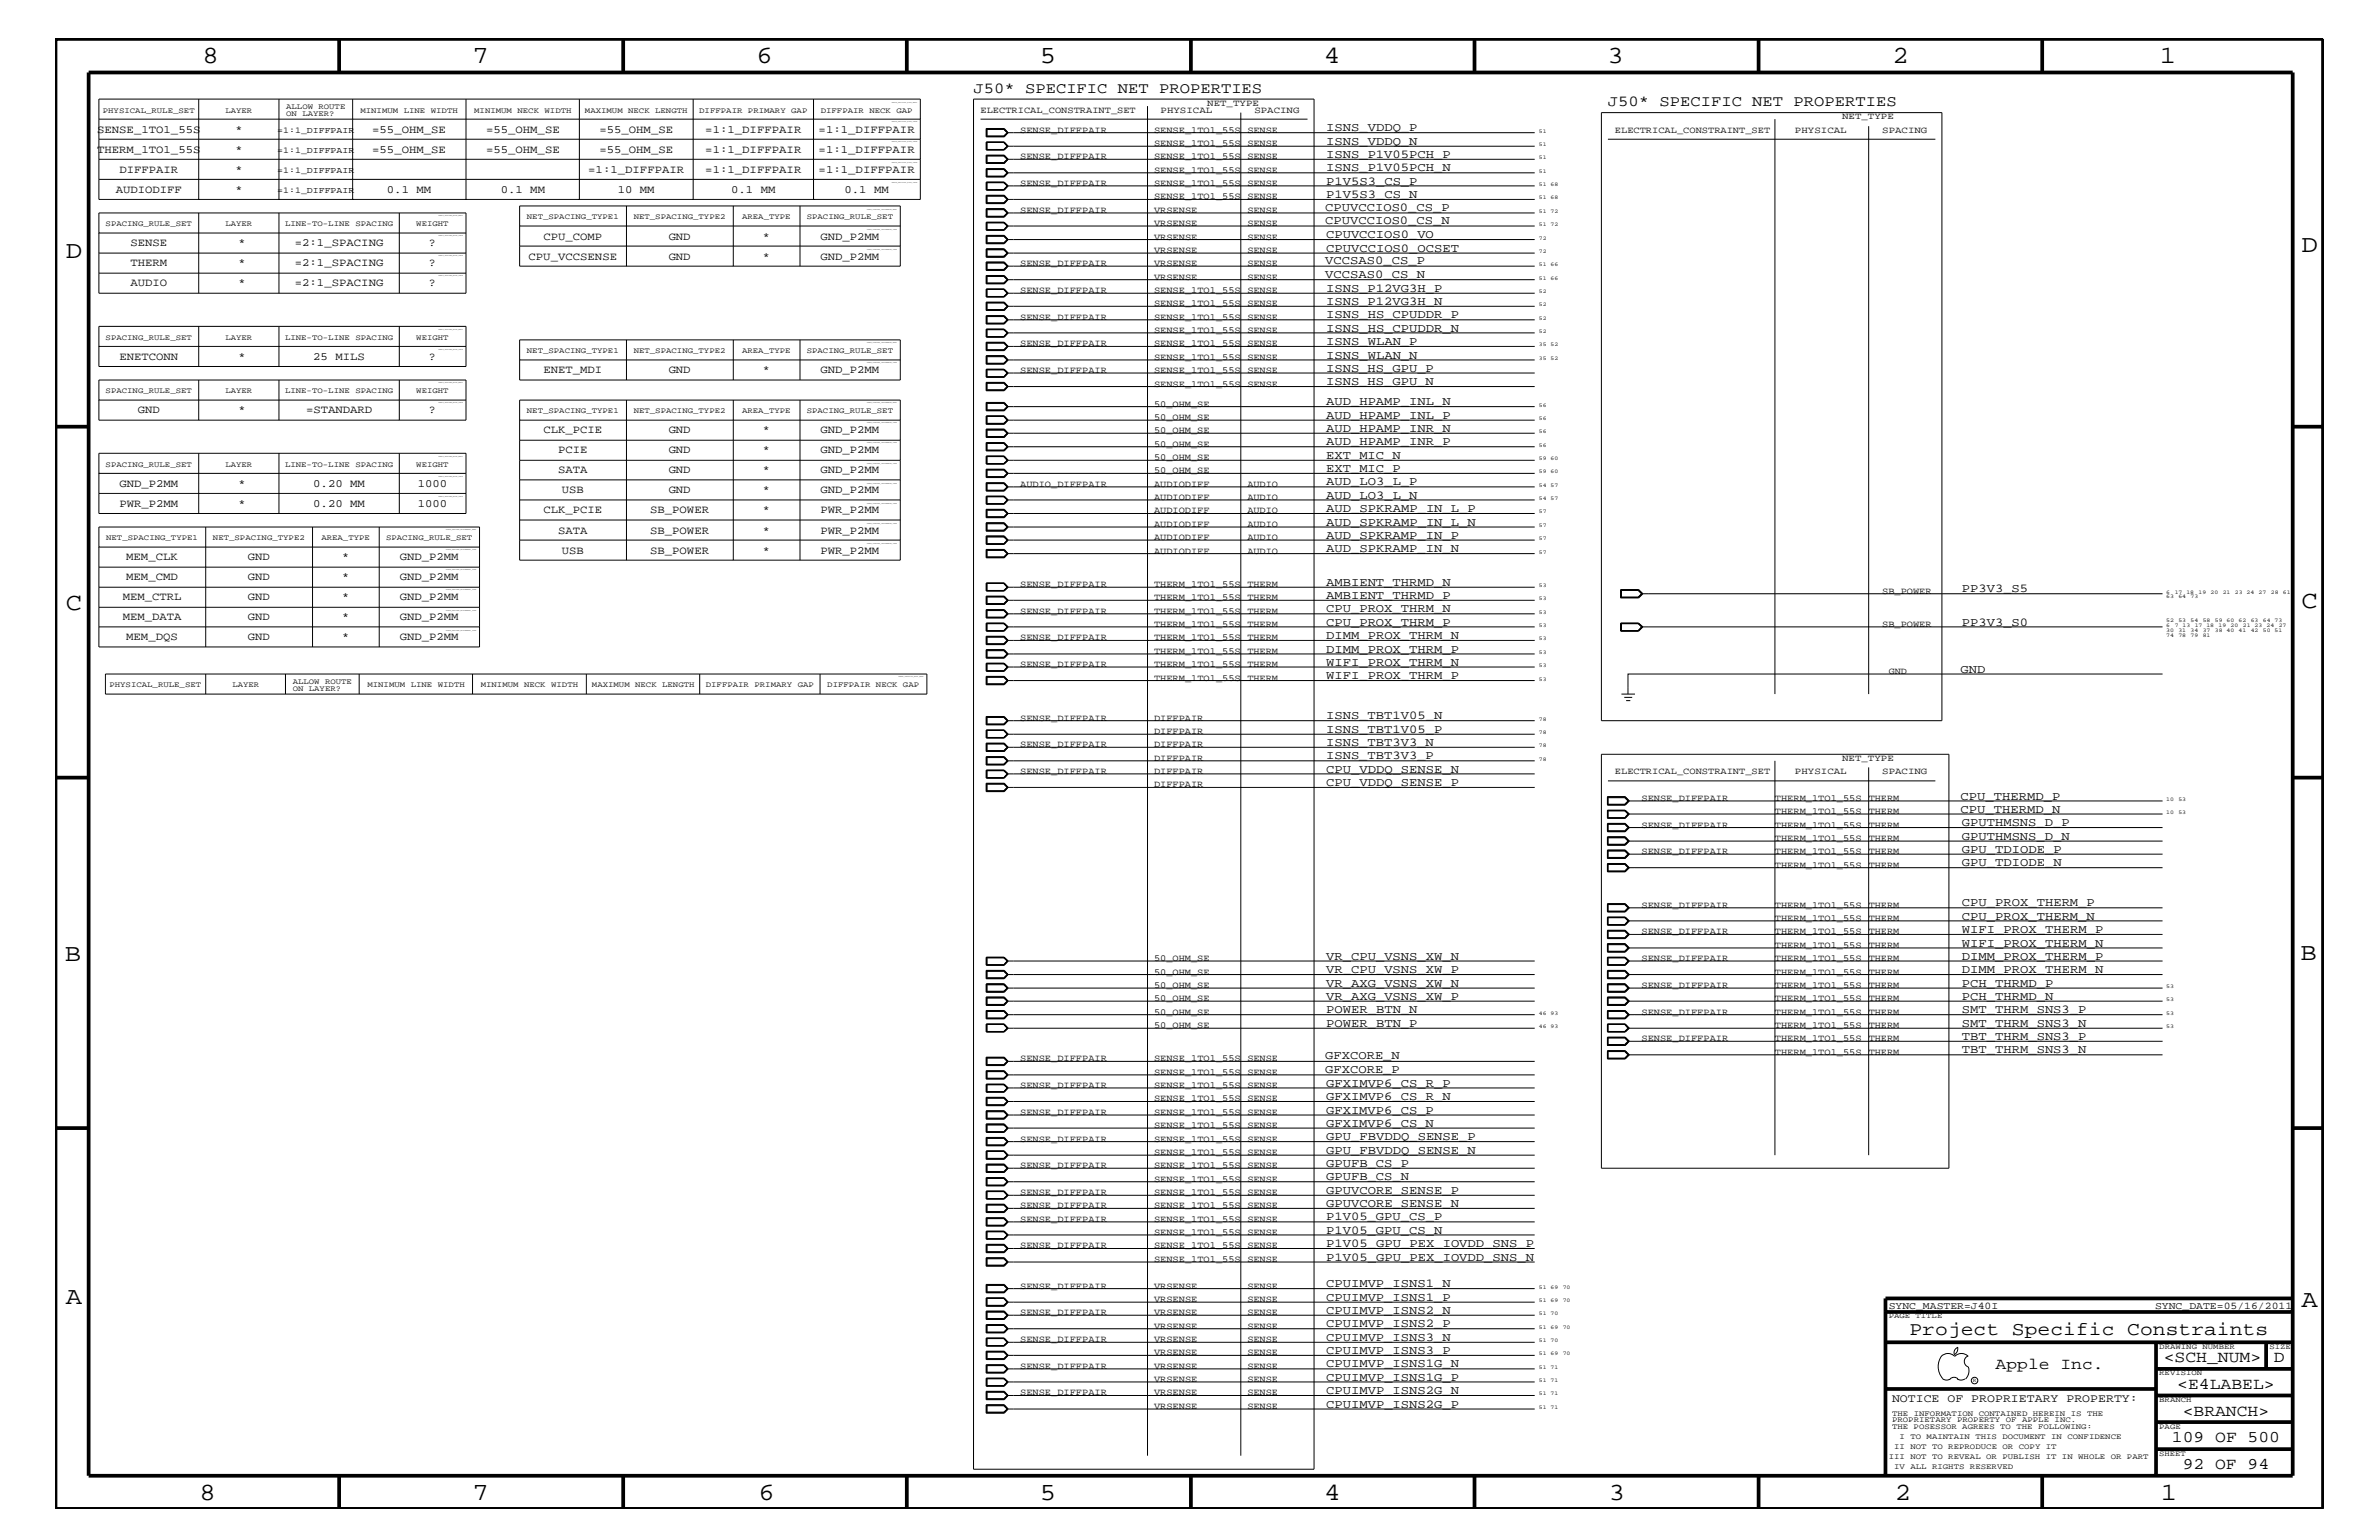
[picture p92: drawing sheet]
<svg xmlns="http://www.w3.org/2000/svg" width="432mm" height="279mm" viewBox="0 0 432 279" stroke-linecap="round" stroke-linejoin="round" font-family="sans-serif">
<defs><g id="words">
<g font-size="4.5">
<text x="36.7" y="11.5">8</text>
<text x="85.8" y="11.5">7</text>
<text x="137.3" y="11.5">6</text>
<text x="188.7" y="11.5">5</text>
<text x="240.3" y="11.5">4</text>
<text x="291.8" y="11.5">3</text>
<text x="343.5" y="11.5">2</text>
<text x="392" y="11.5">1</text>
<text x="11.9" y="46.8">D</text>
<text x="417.7" y="45.7">D</text>
<text x="11.9" y="110.6">C</text>
<text x="417.7" y="110.3">C</text>
<text x="11.8" y="174.3">B</text>
<text x="417.6" y="174.2">B</text>
<text x="11.9" y="236.7">A</text>
<text x="417.7" y="237.1">A</text>
<text x="36.2" y="272.1">8</text>
<text x="85.8" y="272.1">7</text>
<text x="137.7" y="272.1">6</text>
<text x="188.7" y="272.1">5</text>
<text x="240.4" y="272.1">4</text>
<text x="292" y="272.1">3</text>
<text x="343.9" y="272.1">2</text>
<text x="392.2" y="272.1">1</text>
</g>
<text font-size="3.5" x="346.6" y="242.3">Project Specific Constraints</text>
<g font-size="3">
<text x="362.2" y="248.4">Apple Inc.</text>
<text x="392.7" y="247.1">&lt;SCH_NUM&gt;</text>
<text x="395.2" y="252">&lt;E4LABEL&gt;</text>
<text x="412.7" y="247.1">D</text>
<text x="396.2" y="256.8">&lt;BRANCH&gt;</text>
<text x="394.2" y="261.6">109 OF 500</text>
<text x="396.2" y="266.6">92 OF 94</text>
</g>
<g font-size="2.8">
<text x="176.7" y="16.8">J50* SPECIFIC NET PROPERTIES</text>
<text x="291.8" y="19.2">J50* SPECIFIC NET PROPERTIES</text>
</g>
<g font-size="2.2">
<text x="240.7" y="23.8">ISNS_VDDQ_P</text>
<text x="240.7" y="26.3">ISNS_VDDQ_N</text>
<text x="240.7" y="28.6">ISNS_P1V05PCH_P</text>
<text x="240.7" y="35.9">P1V5S3_CS_N</text>
<text x="240.7" y="31.1">ISNS_P1V05PCH_N</text>
<text x="240.7" y="33.6">P1V5S3_CS_P</text>
<text x="240.5" y="38.3">CPUVCCIOS0_CS_P</text>
<text x="240.5" y="40.7">CPUVCCIOS0_CS_N</text>
<text x="240.5" y="47.9">VCCSAS0_CS_P</text>
<text x="240.7" y="45.7">CPUVCCIOS0_OCSET</text>
<text x="240.7" y="43.2">CPUVCCIOS0_VO</text>
<text x="240.5" y="50.4">VCCSAS0_CS_N</text>
<text x="240.7" y="52.9">ISNS_P12VG3H_P</text>
<text x="240.7" y="55.3">ISNS_P12VG3H_N</text>
<text x="240.7" y="57.8">ISNS_HS_CPUDDR_P</text>
<text x="240.7" y="65.1">ISNS_WLAN_N</text>
<text x="240.7" y="60.2">ISNS_HS_CPUDDR_N</text>
<text x="240.7" y="62.6">ISNS_WLAN_P</text>
<text x="240.7" y="69.9">ISNS_HS_GPU_N</text>
<text x="240.7" y="67.5">ISNS_HS_GPU_P</text>
<text x="240.7" y="76">AUD_HPAMP_INL_P</text>
<text x="240.7" y="73.5">AUD_HPAMP_INL_N</text>
<text x="240.7" y="83.3">EXT_MIC_N</text>
<text x="240.7" y="78.3">AUD_HPAMP_INR_N</text>
<text x="240.7" y="80.8">AUD_HPAMP_INR_P</text>
<text x="240.7" y="85.6">EXT_MIC_P</text>
<text x="240.7" y="88.1">AUD_LO3_L_P</text>
<text x="240.7" y="90.5">AUD_LO3_L_N</text>
<text x="240.7" y="95.4">AUD_SPKRAMP_IN_L_N</text>
<text x="240.7" y="92.9">AUD_SPKRAMP_IN_L_P</text>
<text x="240.7" y="97.7">AUD_SPKRAMP_IN_P</text>
<text x="240.7" y="100.2">AUD_SPKRAMP_IN_N</text>
<text x="240.7" y="106.3">AMBIENT_THRMD_N</text>
<text x="356.1" y="107.5">PP3V3_S5</text>
<text x="240.7" y="108.7">AMBIENT_THRMD_P</text>
<text x="240.7" y="111.1">CPU_PROX_THRM_N</text>
<text x="240.7" y="113.6">CPU_PROX_THRM_P</text>
<text x="356.1" y="113.6">PP3V3_S0</text>
<text x="240.7" y="115.9">DIMM_PROX_THRM_N</text>
<text x="240.7" y="118.4">DIMM_PROX_THRM_P</text>
<text x="240.7" y="123.2">WIFI_PROX_THRM_P</text>
<text x="240.7" y="120.8">WIFI_PROX_THRM_N</text>
<text x="355.9" y="122">GND</text>
<text x="240.7" y="130.5">ISNS_TBT1V05_N</text>
<text x="240.7" y="137.8">ISNS_TBT3V3_P</text>
<text x="240.7" y="135.3">ISNS_TBT3V3_N</text>
<text x="240.7" y="133">ISNS_TBT1V05_P</text>
<text x="240.7" y="140.2">CPU_VDDQ_SENSE_N</text>
<text x="240.7" y="142.6">CPU_VDDQ_SENSE_P</text>
<text x="355.9" y="145.1">CPU_THERMD_P</text>
<text x="355.9" y="147.5">CPU_THERMD_N</text>
<text x="356.1" y="149.9">GPUTHMSNS_D_P</text>
<text x="356.1" y="152.3">GPUTHMSNS_D_N</text>
<text x="356.1" y="154.7">GPU_TDIODE_P</text>
<text x="356.1" y="157.2">GPU_TDIODE_N</text>
<text x="356.1" y="166.9">CPU_PROX_THERM_N</text>
<text x="356.1" y="164.5">CPU_PROX_THERM_P</text>
<text x="356.1" y="171.7">WIFI_PROX_THERM_N</text>
<text x="356.1" y="169.3">WIFI_PROX_THERM_P</text>
<text x="240.7" y="176.6">VR_CPU_VSNS_XW_P</text>
<text x="240.7" y="174.2">VR_CPU_VSNS_XW_N</text>
<text x="240.7" y="179">VR_AXG_VSNS_XW_N</text>
<text x="356.1" y="174.2">DIMM_PROX_THERM_P</text>
<text x="356.1" y="176.6">DIMM_PROX_THERM_N</text>
<text x="356.1" y="179">PCH_THRMD_P</text>
<text x="240.7" y="181.4">VR_AXG_VSNS_XW_P</text>
<text x="240.7" y="183.8">POWER_BTN_N</text>
<text x="356.1" y="181.4">PCH_THRMD_N</text>
<text x="356.1" y="183.8">SMT_THRM_SNS3_P</text>
<text x="240.7" y="186.3">POWER_BTN_P</text>
<text x="356.1" y="188.7">TBT_THRM_SNS3_P</text>
<text x="356.1" y="191.1">TBT_THRM_SNS3_N</text>
<text x="356.1" y="186.3">SMT_THRM_SNS3_N</text>
<text x="240.5" y="192.2">GFXCORE_N</text>
<text x="240.5" y="194.7">GFXCORE_P</text>
<text x="240.7" y="197.2">GFXIMVP6_CS_R_P</text>
<text x="240.7" y="202">GFXIMVP6_CS_P</text>
<text x="240.7" y="199.6">GFXIMVP6_CS_R_N</text>
<text x="240.7" y="209.3">GPU_FBVDDQ_SENSE_N</text>
<text x="240.7" y="206.9">GPU_FBVDDQ_SENSE_P</text>
<text x="240.7" y="204.4">GFXIMVP6_CS_N</text>
<text x="240.7" y="211.7">GPUFB_CS_P</text>
<text x="240.7" y="214.2">GPUFB_CS_N</text>
<text x="240.7" y="216.6">GPUVCORE_SENSE_P</text>
<text x="240.7" y="221.4">P1V05_GPU_CS_P</text>
<text x="240.7" y="219">GPUVCORE_SENSE_N</text>
<text x="240.7" y="223.9">P1V05_GPU_CS_N</text>
<text x="240.7" y="226.3">P1V05_GPU_PEX_IOVDD_SNS_P</text>
<text x="240.7" y="233.5">CPUIMVP_ISNS1_N</text>
<text x="240.7" y="228.7">P1V05_GPU_PEX_IOVDD_SNS_N</text>
<text x="240.7" y="238.4">CPUIMVP_ISNS2_N</text>
<text x="240.7" y="236">CPUIMVP_ISNS1_P</text>
<text x="240.7" y="245.6">CPUIMVP_ISNS3_P</text>
<text x="240.7" y="243.3">CPUIMVP_ISNS3_N</text>
<text x="240.7" y="240.8">CPUIMVP_ISNS2_P</text>
<text x="240.7" y="250.6">CPUIMVP_ISNS1G_P</text>
<text x="240.7" y="248.1">CPUIMVP_ISNS1G_N</text>
<text x="240.7" y="252.9">CPUIMVP_ISNS2G_N</text>
<text x="240.7" y="255.4">CPUIMVP_ISNS2G_P</text>
</g>
<text font-size="2.1" x="343.4" y="254.4">NOTICE OF PROPRIETARY PROPERTY:</text>
<g font-size="2">
<text x="17.6" y="27.7">THERM_1TO1_55S</text>
<text x="17.6" y="24.1">SENSE_1TO1_55S</text>
<text x="42.7" y="27.7">*</text>
<text x="42.7" y="24.1">*</text>
<text x="67.6" y="24.1">=55_OHM_SE</text>
<text x="67.6" y="27.7">=55_OHM_SE</text>
<text x="88.2" y="27.7">=55_OHM_SE</text>
<text x="88.2" y="24.1">=55_OHM_SE</text>
<text x="108.8" y="27.7">=55_OHM_SE</text>
<text x="108.8" y="24.1">=55_OHM_SE</text>
<text x="128" y="24.1">=1:1_DIFFPAIR</text>
<text x="128" y="27.7">=1:1_DIFFPAIR</text>
<text x="148.6" y="24.1">=1:1_DIFFPAIR</text>
<text x="148.6" y="27.7">=1:1_DIFFPAIR</text>
<text x="21" y="35">AUDIODIFF</text>
<text x="21.7" y="31.4">DIFFPAIR</text>
<text x="42.7" y="35">*</text>
<text x="42.7" y="31.4">*</text>
<text x="70.2" y="35">0.1 MM</text>
<text x="90.9" y="35">0.1 MM</text>
<text x="106.8" y="31.4">=1:1_DIFFPAIR</text>
<text x="112.1" y="35">10 MM</text>
<text x="128" y="31.4">=1:1_DIFFPAIR</text>
<text x="132.7" y="35">0.1 MM</text>
<text x="148.6" y="31.4">=1:1_DIFFPAIR</text>
<text x="153.3" y="35">0.1 MM</text>
<text x="23.7" y="44.6">SENSE</text>
<text x="43.3" y="44.6">*</text>
<text x="53.5" y="44.6">=2:1_SPACING</text>
<text x="77.9" y="44.6">?</text>
<text x="95.9" y="47.1">CPU_VCCSENSE</text>
<text x="98.6" y="43.5">CPU_COMP</text>
<text x="121.4" y="43.5">GND</text>
<text x="121.4" y="47.1">GND</text>
<text x="138.5" y="43.5">*</text>
<text x="138.5" y="47.1">*</text>
<text x="148.9" y="43.5">GND_P2MM</text>
<text x="148.9" y="47.1">GND_P2MM</text>
<text x="23.7" y="48.3">THERM</text>
<text x="23.7" y="51.9">AUDIO</text>
<text x="43.3" y="48.3">*</text>
<text x="43.3" y="51.9">*</text>
<text x="53.5" y="48.3">=2:1_SPACING</text>
<text x="53.5" y="51.9">=2:1_SPACING</text>
<text x="77.9" y="48.3">?</text>
<text x="77.9" y="51.9">?</text>
<text x="21.7" y="65.3">ENETCONN</text>
<text x="43.3" y="65.3">*</text>
<text x="56.9" y="65.3">25 MILS</text>
<text x="77.9" y="65.3">?</text>
<text x="98.6" y="67.7">ENET_MDI</text>
<text x="121.4" y="67.7">GND</text>
<text x="138.5" y="67.7">*</text>
<text x="148.9" y="67.7">GND_P2MM</text>
<text x="25" y="75">GND</text>
<text x="43.3" y="75">*</text>
<text x="55.5" y="75">=STANDARD</text>
<text x="77.9" y="75">?</text>
<text x="98.6" y="78.6">CLK_PCIE</text>
<text x="101.3" y="82.2">PCIE</text>
<text x="121.4" y="78.6">GND</text>
<text x="121.4" y="82.2">GND</text>
<text x="138.5" y="78.6">*</text>
<text x="138.5" y="82.2">*</text>
<text x="148.9" y="82.2">GND_P2MM</text>
<text x="148.9" y="78.6">GND_P2MM</text>
<text x="21.7" y="88.3">GND_P2MM</text>
<text x="43.3" y="88.3">*</text>
<text x="56.9" y="88.3">0.20 MM</text>
<text x="75.8" y="88.3">1000</text>
<text x="101.3" y="85.9">SATA</text>
<text x="102" y="89.5">USB</text>
<text x="121.4" y="89.5">GND</text>
<text x="121.4" y="85.9">GND</text>
<text x="138.5" y="89.5">*</text>
<text x="138.5" y="85.9">*</text>
<text x="148.9" y="85.9">GND_P2MM</text>
<text x="148.9" y="89.5">GND_P2MM</text>
<text x="21.7" y="92">PWR_P2MM</text>
<text x="43.3" y="92">*</text>
<text x="56.9" y="92">0.20 MM</text>
<text x="75.8" y="92">1000</text>
<text x="98.6" y="93.2">CLK_PCIE</text>
<text x="118" y="93.2">SB_POWER</text>
<text x="138.5" y="93.2">*</text>
<text x="148.9" y="93.2">PWR_P2MM</text>
<text x="22.9" y="101.6">MEM_CLK</text>
<text x="45" y="101.6">GND</text>
<text x="62.1" y="101.6">*</text>
<text x="72.6" y="101.6">GND_P2MM</text>
<text x="101.3" y="96.8">SATA</text>
<text x="102" y="100.4">USB</text>
<text x="118" y="100.4">SB_POWER</text>
<text x="118" y="96.8">SB_POWER</text>
<text x="138.5" y="100.4">*</text>
<text x="138.5" y="96.8">*</text>
<text x="148.9" y="100.4">PWR_P2MM</text>
<text x="148.9" y="96.8">PWR_P2MM</text>
<text x="22.9" y="105.3">MEM_CMD</text>
<text x="45" y="105.3">GND</text>
<text x="62.1" y="105.3">*</text>
<text x="72.6" y="105.3">GND_P2MM</text>
<text x="22.3" y="112.6">MEM_DATA</text>
<text x="22.3" y="108.9">MEM_CTRL</text>
<text x="45" y="112.6">GND</text>
<text x="45" y="108.9">GND</text>
<text x="62.1" y="112.6">*</text>
<text x="62.1" y="108.9">*</text>
<text x="72.6" y="112.6">GND_P2MM</text>
<text x="72.6" y="108.9">GND_P2MM</text>
<text x="22.9" y="116.2">MEM_DQS</text>
<text x="45" y="116.2">GND</text>
<text x="62.1" y="116.2">*</text>
<text x="72.6" y="116.2">GND_P2MM</text>
</g>
<g font-size="1.9">
<text x="342.8" y="237.4">SYNC_MASTER=J40I</text>
<text x="391.2" y="237.4">SYNC_DATE=05/16/2011</text>
</g>
<g font-size="1.7">
<text x="178" y="20.4">ELECTRICAL_CONSTRAINT_SET</text>
<text x="210.7" y="20.4">PHYSICAL</text>
<text x="219.1" y="19.2">NET_TYPE</text>
<text x="227.7" y="20.4">SPACING</text>
<text x="334.3" y="21.6">NET_TYPE</text>
<text x="185.2" y="24.1">SENSE_DIFFPAIR</text>
<text x="185.2" y="28.9">SENSE_DIFFPAIR</text>
<text x="209.5" y="26.5">SENSE_1TO1_55S</text>
<text x="209.5" y="28.9">SENSE_1TO1_55S</text>
<text x="209.5" y="24.1">SENSE_1TO1_55S</text>
<text x="226.4" y="24.1">SENSE</text>
<text x="226.4" y="26.5">SENSE</text>
<text x="226.4" y="28.9">SENSE</text>
<text x="293.1" y="24.1">ELECTRICAL_CONSTRAINT_SET</text>
<text x="325.8" y="24.1">PHYSICAL</text>
<text x="341.6" y="24.1">SPACING</text>
<text x="185.2" y="33.7">SENSE_DIFFPAIR</text>
<text x="209.5" y="31.4">SENSE_1TO1_55S</text>
<text x="209.5" y="33.7">SENSE_1TO1_55S</text>
<text x="226.4" y="31.4">SENSE</text>
<text x="226.4" y="33.7">SENSE</text>
<text x="185.2" y="38.6">SENSE_DIFFPAIR</text>
<text x="209.5" y="38.6">VRSENSE</text>
<text x="209.5" y="36.2">SENSE_1TO1_55S</text>
<text x="209.5" y="41">VRSENSE</text>
<text x="226.4" y="38.6">SENSE</text>
<text x="226.4" y="36.2">SENSE</text>
<text x="226.4" y="41">SENSE</text>
<text x="209.5" y="45.9">VRSENSE</text>
<text x="209.5" y="43.5">VRSENSE</text>
<text x="226.4" y="45.9">SENSE</text>
<text x="226.4" y="43.5">SENSE</text>
<text x="185.2" y="48.3">SENSE_DIFFPAIR</text>
<text x="185.2" y="53.2">SENSE_DIFFPAIR</text>
<text x="209.5" y="48.3">VRSENSE</text>
<text x="209.5" y="53.2">SENSE_1TO1_55S</text>
<text x="209.5" y="50.7">VRSENSE</text>
<text x="226.4" y="48.3">SENSE</text>
<text x="226.4" y="53.2">SENSE</text>
<text x="226.4" y="50.7">SENSE</text>
<text x="185.2" y="58">SENSE_DIFFPAIR</text>
<text x="209.5" y="55.6">SENSE_1TO1_55S</text>
<text x="209.5" y="58">SENSE_1TO1_55S</text>
<text x="226.4" y="55.6">SENSE</text>
<text x="226.4" y="58">SENSE</text>
<text x="185.2" y="62.9">SENSE_DIFFPAIR</text>
<text x="209.5" y="65.3">SENSE_1TO1_55S</text>
<text x="209.5" y="60.4">SENSE_1TO1_55S</text>
<text x="209.5" y="62.9">SENSE_1TO1_55S</text>
<text x="226.4" y="65.3">SENSE</text>
<text x="226.4" y="60.4">SENSE</text>
<text x="226.4" y="62.9">SENSE</text>
<text x="185.2" y="67.7">SENSE_DIFFPAIR</text>
<text x="209.5" y="70.1">SENSE_1TO1_55S</text>
<text x="209.5" y="67.7">SENSE_1TO1_55S</text>
<text x="226.4" y="70.1">SENSE</text>
<text x="226.4" y="67.7">SENSE</text>
<text x="209.5" y="76.2">50_OHM_SE</text>
<text x="209.5" y="73.8">50_OHM_SE</text>
<text x="209.5" y="83.5">50_OHM_SE</text>
<text x="209.5" y="78.6">50_OHM_SE</text>
<text x="209.5" y="81.1">50_OHM_SE</text>
<text x="185.2" y="88.3">AUDIO_DIFFPAIR</text>
<text x="209.5" y="85.9">50_OHM_SE</text>
<text x="209.5" y="88.3">AUDIODIFF</text>
<text x="226.4" y="88.3">AUDIO</text>
<text x="209.5" y="90.7">AUDIODIFF</text>
<text x="209.5" y="95.6">AUDIODIFF</text>
<text x="209.5" y="93.2">AUDIODIFF</text>
<text x="226.4" y="90.7">AUDIO</text>
<text x="226.4" y="95.6">AUDIO</text>
<text x="226.4" y="93.2">AUDIO</text>
<text x="209.5" y="98">AUDIODIFF</text>
<text x="209.5" y="100.4">AUDIODIFF</text>
<text x="226.4" y="98">AUDIO</text>
<text x="226.4" y="100.4">AUDIO</text>
<text x="185.2" y="106.5">SENSE_DIFFPAIR</text>
<text x="209.5" y="106.5">THERM_1TO1_55S</text>
<text x="226.4" y="106.5">THERM</text>
<text x="341.6" y="107.7">SB_POWER</text>
<text x="185.2" y="111.4">SENSE_DIFFPAIR</text>
<text x="209.5" y="108.9">THERM_1TO1_55S</text>
<text x="209.5" y="111.4">THERM_1TO1_55S</text>
<text x="209.5" y="113.7">THERM_1TO1_55S</text>
<text x="226.4" y="108.9">THERM</text>
<text x="226.4" y="111.4">THERM</text>
<text x="226.4" y="113.7">THERM</text>
<text x="341.6" y="113.7">SB_POWER</text>
<text x="185.2" y="116.2">SENSE_DIFFPAIR</text>
<text x="209.5" y="116.2">THERM_1TO1_55S</text>
<text x="209.5" y="118.6">THERM_1TO1_55S</text>
<text x="226.4" y="116.2">THERM</text>
<text x="226.4" y="118.6">THERM</text>
<text x="185.2" y="121">SENSE_DIFFPAIR</text>
<text x="209.5" y="123.5">THERM_1TO1_55S</text>
<text x="209.5" y="121">THERM_1TO1_55S</text>
<text x="226.4" y="123.5">THERM</text>
<text x="226.4" y="121">THERM</text>
<text x="342.8" y="122.3">GND</text>
<text x="185.2" y="130.8">SENSE_DIFFPAIR</text>
<text x="209.5" y="130.8">DIFFPAIR</text>
<text x="185.2" y="135.6">SENSE_DIFFPAIR</text>
<text x="209.5" y="135.6">DIFFPAIR</text>
<text x="209.5" y="133.2">DIFFPAIR</text>
<text x="185.2" y="140.4">SENSE_DIFFPAIR</text>
<text x="209.5" y="138">DIFFPAIR</text>
<text x="209.5" y="140.4">DIFFPAIR</text>
<text x="209.5" y="142.9">DIFFPAIR</text>
<text x="293.1" y="140.4">ELECTRICAL_CONSTRAINT_SET</text>
<text x="325.8" y="140.4">PHYSICAL</text>
<text x="334.3" y="138">NET_TYPE</text>
<text x="341.6" y="140.4">SPACING</text>
<text x="297.9" y="145.3">SENSE_DIFFPAIR</text>
<text x="322.2" y="145.3">THERM_1TO1_55S</text>
<text x="322.2" y="147.7">THERM_1TO1_55S</text>
<text x="339.2" y="145.3">THERM</text>
<text x="339.2" y="147.7">THERM</text>
<text x="297.9" y="155">SENSE_DIFFPAIR</text>
<text x="297.9" y="150.1">SENSE_DIFFPAIR</text>
<text x="322.2" y="152.6">THERM_1TO1_55S</text>
<text x="322.2" y="155">THERM_1TO1_55S</text>
<text x="322.2" y="150.1">THERM_1TO1_55S</text>
<text x="339.2" y="150.1">THERM</text>
<text x="339.2" y="152.6">THERM</text>
<text x="339.2" y="155">THERM</text>
<text x="322.2" y="157.4">THERM_1TO1_55S</text>
<text x="339.2" y="157.4">THERM</text>
<text x="297.9" y="164.7">SENSE_DIFFPAIR</text>
<text x="322.2" y="164.7">THERM_1TO1_55S</text>
<text x="322.2" y="167.1">THERM_1TO1_55S</text>
<text x="339.2" y="167.1">THERM</text>
<text x="339.2" y="164.7">THERM</text>
<text x="297.9" y="169.5">SENSE_DIFFPAIR</text>
<text x="322.2" y="172">THERM_1TO1_55S</text>
<text x="322.2" y="169.5">THERM_1TO1_55S</text>
<text x="339.2" y="172">THERM</text>
<text x="339.2" y="169.5">THERM</text>
<text x="209.5" y="176.8">50_OHM_SE</text>
<text x="209.5" y="174.4">50_OHM_SE</text>
<text x="209.5" y="179.3">50_OHM_SE</text>
<text x="297.9" y="174.4">SENSE_DIFFPAIR</text>
<text x="297.9" y="179.3">SENSE_DIFFPAIR</text>
<text x="322.2" y="176.8">THERM_1TO1_55S</text>
<text x="322.2" y="179.3">THERM_1TO1_55S</text>
<text x="322.2" y="174.4">THERM_1TO1_55S</text>
<text x="339.2" y="174.4">THERM</text>
<text x="339.2" y="176.8">THERM</text>
<text x="339.2" y="179.3">THERM</text>
<text x="209.5" y="181.6">50_OHM_SE</text>
<text x="209.5" y="184.1">50_OHM_SE</text>
<text x="297.9" y="184.1">SENSE_DIFFPAIR</text>
<text x="322.2" y="181.6">THERM_1TO1_55S</text>
<text x="322.2" y="184.1">THERM_1TO1_55S</text>
<text x="339.2" y="181.6">THERM</text>
<text x="339.2" y="184.1">THERM</text>
<text x="209.5" y="186.5">50_OHM_SE</text>
<text x="297.9" y="188.9">SENSE_DIFFPAIR</text>
<text x="322.2" y="188.9">THERM_1TO1_55S</text>
<text x="322.2" y="186.5">THERM_1TO1_55S</text>
<text x="322.2" y="191.4">THERM_1TO1_55S</text>
<text x="339.2" y="188.9">THERM</text>
<text x="339.2" y="191.4">THERM</text>
<text x="339.2" y="186.5">THERM</text>
<text x="185.2" y="192.6">SENSE_DIFFPAIR</text>
<text x="185.2" y="197.4">SENSE_DIFFPAIR</text>
<text x="209.5" y="192.6">SENSE_1TO1_55S</text>
<text x="209.5" y="197.4">SENSE_1TO1_55S</text>
<text x="209.5" y="195">SENSE_1TO1_55S</text>
<text x="226.4" y="192.6">SENSE</text>
<text x="226.4" y="197.4">SENSE</text>
<text x="226.4" y="195">SENSE</text>
<text x="185.2" y="202.3">SENSE_DIFFPAIR</text>
<text x="209.5" y="202.3">SENSE_1TO1_55S</text>
<text x="209.5" y="199.8">SENSE_1TO1_55S</text>
<text x="226.4" y="202.3">SENSE</text>
<text x="226.4" y="199.8">SENSE</text>
<text x="185.2" y="207.1">SENSE_DIFFPAIR</text>
<text x="209.5" y="209.6">SENSE_1TO1_55S</text>
<text x="209.5" y="207.1">SENSE_1TO1_55S</text>
<text x="209.5" y="204.7">SENSE_1TO1_55S</text>
<text x="226.4" y="209.6">SENSE</text>
<text x="226.4" y="207.1">SENSE</text>
<text x="226.4" y="204.7">SENSE</text>
<text x="185.2" y="211.9">SENSE_DIFFPAIR</text>
<text x="209.5" y="211.9">SENSE_1TO1_55S</text>
<text x="209.5" y="214.4">SENSE_1TO1_55S</text>
<text x="226.4" y="211.9">SENSE</text>
<text x="226.4" y="214.4">SENSE</text>
<text x="185.2" y="216.9">SENSE_DIFFPAIR</text>
<text x="185.2" y="221.7">SENSE_DIFFPAIR</text>
<text x="185.2" y="219.2">SENSE_DIFFPAIR</text>
<text x="209.5" y="216.9">SENSE_1TO1_55S</text>
<text x="209.5" y="221.7">SENSE_1TO1_55S</text>
<text x="209.5" y="219.2">SENSE_1TO1_55S</text>
<text x="226.4" y="216.9">SENSE</text>
<text x="226.4" y="221.7">SENSE</text>
<text x="226.4" y="219.2">SENSE</text>
<text x="185.2" y="226.5">SENSE_DIFFPAIR</text>
<text x="209.5" y="224.1">SENSE_1TO1_55S</text>
<text x="209.5" y="226.5">SENSE_1TO1_55S</text>
<text x="226.4" y="224.1">SENSE</text>
<text x="226.4" y="226.5">SENSE</text>
<text x="185.2" y="233.8">SENSE_DIFFPAIR</text>
<text x="209.5" y="233.8">VRSENSE</text>
<text x="209.5" y="229">SENSE_1TO1_55S</text>
<text x="226.4" y="233.8">SENSE</text>
<text x="226.4" y="229">SENSE</text>
<text x="185.2" y="238.6">SENSE_DIFFPAIR</text>
<text x="209.5" y="238.6">VRSENSE</text>
<text x="209.5" y="236.2">VRSENSE</text>
<text x="226.4" y="238.6">SENSE</text>
<text x="226.4" y="236.2">SENSE</text>
<text x="185.2" y="243.5">SENSE_DIFFPAIR</text>
<text x="209.5" y="243.5">VRSENSE</text>
<text x="209.5" y="241.1">VRSENSE</text>
<text x="209.5" y="245.9">VRSENSE</text>
<text x="226.4" y="245.9">SENSE</text>
<text x="226.4" y="243.5">SENSE</text>
<text x="226.4" y="241.1">SENSE</text>
<text x="185.2" y="248.4">SENSE_DIFFPAIR</text>
<text x="209.5" y="248.4">VRSENSE</text>
<text x="209.5" y="250.7">VRSENSE</text>
<text x="226.4" y="250.7">SENSE</text>
<text x="226.4" y="248.4">SENSE</text>
<text x="185.2" y="253.2">SENSE_DIFFPAIR</text>
<text x="209.5" y="253.2">VRSENSE</text>
<text x="209.5" y="255.6">VRSENSE</text>
<text x="226.4" y="253.2">SENSE</text>
<text x="226.4" y="255.6">SENSE</text>
</g>
<g font-size="1.6">
<text x="50.3" y="27.7">=1:1_DIFFPAIR</text>
<text x="50.3" y="24.1">=1:1_DIFFPAIR</text>
<text x="50.3" y="35">=1:1_DIFFPAIR</text>
<text x="50.3" y="31.4">=1:1_DIFFPAIR</text>
</g>
<g font-size="1.4">
<text x="18.7" y="20.4">PHYSICAL_RULE_SET</text>
<text x="40.9" y="20.4">LAYER</text>
<text x="51.9" y="19.8">ALLOW ROUTE</text>
<text x="51.9" y="21">ON LAYER?</text>
<text x="65.4" y="20.4">MINIMUM LINE WIDTH</text>
<text x="86.1" y="20.4">MINIMUM NECK WIDTH</text>
<text x="106.2" y="20.4">MAXIMUM NECK LENGTH</text>
<text x="126.9" y="20.4">DIFFPAIR PRIMARY GAP</text>
<text x="149" y="20.4">DIFFPAIR NECK GAP</text>
<text x="19.2" y="41">SPACING_RULE_SET</text>
<text x="40.9" y="41">LAYER</text>
<text x="51.7" y="41">LINE-TO-LINE SPACING</text>
<text x="75.6" y="41">WEIGHT</text>
<text x="95.6" y="39.8">NET_SPACING_TYPE1</text>
<text x="115" y="39.8">NET_SPACING_TYPE2</text>
<text x="134.7" y="39.8">AREA_TYPE</text>
<text x="146.4" y="39.8">SPACING_RULE_SET</text>
<text x="19.2" y="61.7">SPACING_RULE_SET</text>
<text x="40.9" y="61.7">LAYER</text>
<text x="51.7" y="61.7">LINE-TO-LINE SPACING</text>
<text x="75.6" y="61.7">WEIGHT</text>
<text x="95.6" y="64">NET_SPACING_TYPE1</text>
<text x="115" y="64">NET_SPACING_TYPE2</text>
<text x="134.7" y="64">AREA_TYPE</text>
<text x="146.4" y="64">SPACING_RULE_SET</text>
<text x="19.2" y="71.3">SPACING_RULE_SET</text>
<text x="40.9" y="71.3">LAYER</text>
<text x="51.7" y="71.3">LINE-TO-LINE SPACING</text>
<text x="75.6" y="71.3">WEIGHT</text>
<text x="95.6" y="75">NET_SPACING_TYPE1</text>
<text x="115" y="75">NET_SPACING_TYPE2</text>
<text x="134.7" y="75">AREA_TYPE</text>
<text x="146.4" y="75">SPACING_RULE_SET</text>
<text x="19.2" y="84.7">SPACING_RULE_SET</text>
<text x="40.9" y="84.7">LAYER</text>
<text x="51.7" y="84.7">LINE-TO-LINE SPACING</text>
<text x="75.6" y="84.7">WEIGHT</text>
<text x="19.3" y="98">NET_SPACING_TYPE1</text>
<text x="38.7" y="98">NET_SPACING_TYPE2</text>
<text x="58.3" y="98">AREA_TYPE</text>
<text x="70.1" y="98">SPACING_RULE_SET</text>
<text x="19.9" y="124.7">PHYSICAL_RULE_SET</text>
<text x="42.2" y="124.7">LAYER</text>
<text x="53.1" y="124.1">ALLOW ROUTE</text>
<text x="53.1" y="125.3">ON LAYER?</text>
<text x="66.7" y="124.7">MINIMUM LINE WIDTH</text>
<text x="87.2" y="124.7">MINIMUM NECK WIDTH</text>
<text x="107.4" y="124.7">MAXIMUM NECK LENGTH</text>
<text x="128.1" y="124.7">DIFFPAIR PRIMARY GAP</text>
<text x="150.2" y="124.7">DIFFPAIR NECK GAP</text>
<text x="342.8" y="239.2">PAGE TITLE</text>
<text x="391.9" y="244.7">DRAWING NUMBER</text>
<text x="411.9" y="244.7">SIZE</text>
<text x="391.9" y="249.5">REVISION</text>
<text x="343.4" y="256.8">THE INFORMATION CONTAINED HEREIN IS THE</text>
<text x="391.9" y="254.4">BRANCH</text>
<text x="343.4" y="258">PROPRIETARY PROPERTY OF APPLE INC.</text>
<text x="343.4" y="259.3">THE POSESSOR AGREES TO THE FOLLOWING:</text>
<text x="343.8" y="262.9">II NOT TO REPRODUCE OR COPY IT</text>
<text x="344.8" y="261.1">I TO MAINTAIN THIS DOCUMENT IN CONFIDENCE</text>
<text x="391.9" y="259.3">PAGE</text>
<text x="342.8" y="264.7">III NOT TO REVEAL OR PUBLISH IT IN WHOLE OR PART</text>
<text x="343.8" y="266.6">IV ALL RIGHTS RESERVED</text>
<text x="391.9" y="264.1">SHEET</text>
</g>
<g font-size="1">
<text x="279.3" y="24.1">51</text>
<text x="279.3" y="26.5">51</text>
<text x="279.3" y="28.9">51</text>
<text x="279.3" y="31.4">51</text>
<text x="279.3" y="33.7">51 68</text>
<text x="279.3" y="38.6">51 72</text>
<text x="279.3" y="36.2">51 68</text>
<text x="279.3" y="41">51 72</text>
<text x="279.3" y="45.9">72</text>
<text x="279.3" y="43.5">72</text>
<text x="279.3" y="48.3">51 66</text>
<text x="279.3" y="53.2">52</text>
<text x="279.3" y="50.7">51 66</text>
<text x="279.3" y="55.6">52</text>
<text x="279.3" y="58">52</text>
<text x="279.3" y="65.3">35 52</text>
<text x="279.3" y="60.4">52</text>
<text x="279.3" y="62.9">35 52</text>
<text x="279.3" y="76.2">56</text>
<text x="279.3" y="73.8">56</text>
<text x="279.3" y="83.5">59 60</text>
<text x="279.3" y="78.6">56</text>
<text x="279.3" y="81.1">56</text>
<text x="279.3" y="85.9">59 60</text>
<text x="279.3" y="88.3">54 57</text>
<text x="279.3" y="90.7">54 57</text>
<text x="279.3" y="95.6">57</text>
<text x="279.3" y="93.2">57</text>
<text x="279.3" y="98">57</text>
<text x="279.3" y="100.4">57</text>
<text x="279.3" y="106.5">53</text>
<text x="393.2" y="107.7">6</text>
<text x="394.7" y="107.7">17 18</text>
<text x="399" y="107.7">19</text>
<text x="401.2" y="107.7">20</text>
<text x="403.4" y="107.7">21</text>
<text x="405.6" y="107.7">23 24</text>
<text x="410" y="107.7">27</text>
<text x="412.2" y="107.7">28</text>
<text x="414.4" y="107.7">61</text>
<text x="279.3" y="108.9">53</text>
<text x="279.3" y="111.4">53</text>
<text x="279.3" y="113.7">53</text>
<text x="393.2" y="108.6">63</text>
<text x="393.2" y="113.7">6</text>
<text x="393.2" y="112.9">52</text>
<text x="394.7" y="113.7">7</text>
<text x="395.4" y="108.6">64</text>
<text x="395.4" y="112.9">53</text>
<text x="396.2" y="113.7">13</text>
<text x="397.6" y="108.6">73</text>
<text x="397.6" y="112.9">54</text>
<text x="398.4" y="113.7">17 18</text>
<text x="399.8" y="112.9">58</text>
<text x="402" y="112.9">59 60</text>
<text x="402.7" y="113.7">19</text>
<text x="404.9" y="113.7">20</text>
<text x="406.3" y="112.9">62</text>
<text x="407.1" y="113.7">21 23</text>
<text x="408.5" y="112.9">63</text>
<text x="410.7" y="112.9">64 73</text>
<text x="411.4" y="113.7">24</text>
<text x="413.6" y="113.7">27</text>
<text x="279.3" y="116.2">53</text>
<text x="279.3" y="118.6">53</text>
<text x="393.2" y="114.7">30</text>
<text x="393.2" y="115.5">74</text>
<text x="395.4" y="114.7">31</text>
<text x="395.4" y="115.5">78</text>
<text x="397.6" y="114.7">34</text>
<text x="397.6" y="115.5">79</text>
<text x="399.8" y="114.7">37</text>
<text x="399.8" y="115.5">81</text>
<text x="402" y="114.7">38 40</text>
<text x="406.3" y="114.7">41</text>
<text x="408.5" y="114.7">42</text>
<text x="410.7" y="114.7">50 51</text>
<text x="279.3" y="123.5">53</text>
<text x="279.3" y="121">53</text>
<text x="279.3" y="130.8">78</text>
<text x="279.3" y="135.6">78</text>
<text x="279.3" y="133.2">78</text>
<text x="279.3" y="138">78</text>
<text x="393.2" y="145.3">10</text>
<text x="393.2" y="147.7">10</text>
<text x="395.4" y="145.3">53</text>
<text x="395.4" y="147.7">53</text>
<text x="393.2" y="179.3">53</text>
<text x="279.3" y="184.1">46 93</text>
<text x="393.2" y="181.6">53</text>
<text x="393.2" y="184.1">53</text>
<text x="279.3" y="186.5">46 93</text>
<text x="393.2" y="186.5">53</text>
<text x="279.3" y="233.8">51 69</text>
<text x="283.6" y="233.8">70</text>
<text x="279.3" y="238.6">51 70</text>
<text x="279.3" y="236.2">51 69</text>
<text x="283.6" y="236.2">70</text>
<text x="279.3" y="245.9">51 69</text>
<text x="279.3" y="243.5">51 70</text>
<text x="279.3" y="241.1">51 69</text>
<text x="283.6" y="245.9">70</text>
<text x="283.6" y="241.1">70</text>
<text x="279.3" y="250.7">51 71</text>
<text x="279.3" y="248.4">51 71</text>
<text x="358.1" y="250.7">R</text>
<text x="279.3" y="253.2">51 71</text>
<text x="279.3" y="255.6">51 71</text>
</g>
<g font-size=".3">
<text x="161.9" y="22.2">TABLE_PHYSICAL_RULE_ITEM</text>
<text x="161.9" y="18.7">TABLE_PHYSICAL_RULE_HEAD</text>
<text x="161.9" y="29.5">TABLE_PHYSICAL_RULE_ITEM</text>
<text x="161.9" y="25.9">TABLE_PHYSICAL_RULE_ITEM</text>
<text x="161.9" y="33.1">TABLE_PHYSICAL_RULE_ITEM</text>
<text x="79.6" y="39.2">TABLE_SPACING_RULE_HEAD</text>
<text x="157.3" y="38">TABLE_SPACING_ASSIGNMENT_HEAD</text>
<text x="157.3" y="41.7">TABLE_SPACING_ASSIGNMENT_ITEM</text>
<text x="79.6" y="46.5">TABLE_SPACING_RULE_ITEM</text>
<text x="79.6" y="42.9">TABLE_SPACING_RULE_ITEM</text>
<text x="157.3" y="45.3">TABLE_SPACING_ASSIGNMENT_ITEM</text>
<text x="79.6" y="50.2">TABLE_SPACING_RULE_ITEM</text>
<text x="79.6" y="59.8">TABLE_SPACING_RULE_HEAD</text>
<text x="79.6" y="63.4">TABLE_SPACING_RULE_ITEM</text>
<text x="157.3" y="65.9">TABLE_SPACING_ASSIGNMENT_ITEM</text>
<text x="157.3" y="62.3">TABLE_SPACING_ASSIGNMENT_HEAD</text>
<text x="79.6" y="69.5">TABLE_SPACING_RULE_HEAD</text>
<text x="79.6" y="73.2">TABLE_SPACING_RULE_ITEM</text>
<text x="157.3" y="73.2">TABLE_SPACING_ASSIGNMENT_HEAD</text>
<text x="157.3" y="76.8">TABLE_SPACING_ASSIGNMENT_ITEM</text>
<text x="79.6" y="82.8">TABLE_SPACING_RULE_HEAD</text>
<text x="157.3" y="80.5">TABLE_SPACING_ASSIGNMENT_ITEM</text>
<text x="79.6" y="86.5">TABLE_SPACING_RULE_ITEM</text>
<text x="157.3" y="84.1">TABLE_SPACING_ASSIGNMENT_ITEM</text>
<text x="157.3" y="87.7">TABLE_SPACING_ASSIGNMENT_ITEM</text>
<text x="79.6" y="90.1">TABLE_SPACING_RULE_ITEM</text>
<text x="157.3" y="91.4">TABLE_SPACING_ASSIGNMENT_ITEM</text>
<text x="157.3" y="95">TABLE_SPACING_ASSIGNMENT_ITEM</text>
<text x="80.9" y="96.2">TABLE_SPACING_ASSIGNMENT_HEAD</text>
<text x="80.9" y="99.9">TABLE_SPACING_ASSIGNMENT_ITEM</text>
<text x="157.3" y="98.7">TABLE_SPACING_ASSIGNMENT_ITEM</text>
<text x="80.9" y="107.1">TABLE_SPACING_ASSIGNMENT_ITEM</text>
<text x="80.9" y="103.5">TABLE_SPACING_ASSIGNMENT_ITEM</text>
<text x="80.9" y="110.8">TABLE_SPACING_ASSIGNMENT_ITEM</text>
<text x="80.9" y="114.4">TABLE_SPACING_ASSIGNMENT_ITEM</text>
<text x="163.1" y="122.9">TABLE_PHYSICAL_RULE_HEAD</text>
</g>
</g></defs>
<g fill="none" stroke="#000" stroke-width=".18">
<path d="M17.9 18h149.1v18.2h-149.1zM36.1 18v18.2M50.6 18v18.2M64 18v18.2M84.6 18v18.2M105.2 18v18.2M125.8 18v18.2M147.7 18v18.2M176.7 18h61.8v248.6h-61.8zM208.3 19.2v244.9M17.9 28.9h149.1M17.9 32.5h149.1"/>
<path d="M17.9 25.3h149.1M17.9 21.6h149.1M36.1 38.6v14.6M50.6 38.6v14.6M72.5 38.6v14.6M113.7 37.4v10.9M133.1 37.4v10.9M145.2 37.4v10.9M178 21.6h59.3M179 23.3h3.3l.7 .8-.7 .7h-3.3zM179 25.8h3.3l.7 .7-.7 .7h-3.3zM179 28.1h3.3l.7 .8-.7 .8h-3.3z"/>
<path d="M179 30.6h3.3l.7 .8-.7 .7h-3.3zM179 33h3.3l.7 .7-.7 .8h-3.3zM179 35.4h3.3l.7 .8-.7 .7h-3.3zM179 37.9h3.3l.7 .7-.7 .8h-3.3zM179.1 25.8v1.4M179.1 33v1.5M179.1 37.9v1.4h3.1M179.1 38h3.1l.7 .6-.7 .7M179.1 27.1h3.1M179.1 25.9h3.1M179.1 34.4h3.1M179.1 33.1h3.1"/>
<path d="M179.2 23.5h3l.6 .6-.6 .6h-3zM179.2 25.9v1.2M179.2 28.3h3l.6 .6-.6 .6h-3zM179.2 30.8h3l.6 .6-.6 .5h-3zM179.2 33.1v1.3M179.2 35.6h3l.6 .6-.6 .6h-3zM179.2 38h3l.6 .6-.6 .6h-3zM182.2 23.4h-3.1v1.4h3.1M182.2 28.2h-3.1v1.5M182.2 30.7h-3.1v1.3h3.1M182.2 35.5h-3.1v1.4h3.1M182.2 37.9l.8 .7"/>
<path d="M182.2 23.4l.7 .7-.7 .7M182.2 23.4l.8 .7M182.2 25.9l.7 .6-.7 .6M182.2 25.8l.8 .7M182.2 25.9l.6 .6M182.2 28.2l.7 .7-.7 .7h-3.1M182.2 28.2l.8 .7M182.2 30.7l.7 .7-.7 .6M182.2 30.7l.8 .7M182.2 33.1l.7 .6-.7 .7M182.2 33l.8 .7M182.2 33.1l.6 .6"/>
<path d="M182.2 35.5l.7 .7-.7 .7M182.2 35.5l.8 .7M182.8 38.6h95.8M182.8 24.1h95.8M182.8 26.5l-.6 .6M182.8 26.5h95.8M182.8 28.9h95.8M182.8 31.4h95.8M182.8 33.7l-.6 .7M182.8 33.7h95.8M182.8 36.2h95.8M183 38.6l-.8 .7"/>
<path d="M183 24.1l-.8 .7M183 26.5l-.8 .7M183 28.9l-.8 .8M183 31.4l-.8 .6M183 33.7l-.8 .8M183 36.2l-.8 .7M225.2 20.4v243.7M290.7 20.4h61.8v110.4h-61.8zM291.8 25.3h59.5M322.2 21.6v104.3M339.2 22.9v103M17.9 42.3v10.9h66.7v-14.6h-66.7v3.7h66.7"/>
<path d="M17.9 45.9h66.7M17.9 49.6h66.7M36.1 59.2v7.3M50.6 59.2v7.3M72.5 59.2v7.3M94.3 41v7.3h69.1v-10.9h-69.1v3.6h69.1M94.3 44.6h69.1M179 47.5h3.3l.7 .8-.7 .8h-3.3zM179 40.3h3.3l.7 .7-.7 .8h-3.3zM179 42.7h3.3l.7 .8-.7 .7h-3.3zM179 45.2h3.3l.7 .7-.7 .8h-3.3zM179 50h3.3l.7 .7-.7 .8h-3.3z"/>
<path d="M179 52.4h3.3l.7 .8-.7 .7h-3.3zM179 54.8h3.3l.7 .8-.7 .7h-3.3zM179 57.3h3.3l.7 .7-.7 .8h-3.3zM179 59.7h3.3l.7 .7-.7 .8h-3.3zM179.1 40.3v1.5M179.1 45.2v1.4h3.1l.8-.7M179.1 52.4v1.5M179.1 59.7v1.5M179.1 47.7h3.1M179.1 41.7h3.1M179.1 40.4h3.1M179.1 53.8h3.1"/>
<path d="M179.1 52.5h3.1M179.1 59.8h3.1M179.1 46.5h3.1M179.1 45.2h3.1l.7 .7-.7 .6M179.2 47.7v1.2h3l.6-.6M179.2 40.4v1.3M179.2 42.9h3l.6 .6-.6 .6h-3zM179.2 50.2h3l.6 .5-.6 .6h-3zM179.2 52.5v1.3M179.2 55h3l.6 .6-.6 .6h-3zM179.2 57.4h3l.6 .6-.6 .6h-3zM179.2 59.8v1.3"/>
<path d="M182.2 47.7l.7 .6-.7 .7h-3.1M182.2 42.8h-3.1v1.3h3.1M182.2 50.1h-3.1v1.3h3.1M182.2 54.9h-3.1v1.4M182.2 57.3h-3.1v1.4h3.1M182.2 47.7l.6 .6M182.2 50.1l.7 .6-.7 .7M182.2 50.1l.8 .6M182.2 40.4l.7 .6-.7 .7M182.2 40.3l.8 .7M182.2 40.4l.6 .6M182.2 52.5l.7 .7-.7 .6"/>
<path d="M182.2 52.4l.8 .8M182.2 52.5l.6 .7M182.2 54.9l.7 .7-.7 .6h-3.1M182.2 54.9l.8 .7M182.2 57.3l.7 .7-.7 .7M182.2 57.3l.8 .7M182.2 59.8l.7 .6-.7 .7M182.2 59.7l.8 .7M182.2 59.8l.6 .6M182.2 42.8l.7 .7-.7 .6M182.2 42.8l.8 .7M182.2 45.2l.8 .7"/>
<path d="M182.8 45.9l-.6-.6h-3v1.2M182.8 48.3h95.8M182.8 50.7h95.8M182.8 41l-.6 .7M182.8 41h95.8M182.8 53.2l-.6 .6M182.8 53.2h95.8M182.8 55.6h95.8M182.8 58h95.8M182.8 43.5h95.8M182.8 45.9l-.6 .6M182.8 45.9h95.8"/>
<path d="M183 48.3l-.8 .8M183 48.3l-.8-.7h-3.1v1.5M183 50.7l-.8 .7M183 41l-.8 .8M183 53.2l-.8 .7M183 55.6l-.8 .7M183 58l-.8 .7M183 43.5l-.8 .6M17.9 62.9v3.6h66.7v-7.3h-66.7v3.7h66.7M17.9 72.6v3.6h66.7v-7.3h-66.7v3.7h66.7M36.1 68.9v7.3M50.6 68.9v7.3"/>
<path d="M72.5 68.9v7.3M94.3 76.2v25.4h69.1v-29h-69.1v3.6h69.1M94.3 65.3v3.6h69.1v-7.2h-69.1v3.6h69.1M94.3 79.9h69.1M113.7 61.7v7.2M113.7 72.6v29M133.1 61.7v7.2M133.1 72.6v29M145.2 61.7v7.2M145.2 72.6v29M179 62.1h3.3l.7 .8-.7 .7h-3.3zM179 64.5h3.3l.7 .8-.7 .8h-3.3z"/>
<path d="M179 67h3.3l.7 .7-.7 .7h-3.3zM179 69.4h3.3l.7 .7-.7 .8h-3.3zM179 73h3.3l.7 .8-.7 .7h-3.3zM179 75.5h3.3l.7 .7-.7 .8h-3.3zM179 77.8h3.3l.7 .8-.7 .8h-3.3zM179.1 64.5v1.5h3.1M179.1 67v1.4M179.1 75.5v1.4h3.1l.8-.7M179.1 68.4h3.1M179.1 67.1h3.1M179.1 61.1h3.1M179.1 64.6h3.1l.7 .7-.7 .7"/>
<path d="M179.1 78h3.1M179.1 76.8h3.1M179.1 75.6h3.1M179.2 62.3h3l.6 .6-.6 .5h-3zM179.2 64.7h3l.6 .6-.6 .6h-3zM179.2 67.1v1.3M179.2 69.5h3l.6 .6-.6 .6h-3zM179.2 73.2h3l.6 .6-.6 .6h-3zM179.2 75.6v1.2M179.2 78v1.2h3l.6-.6M182.2 62.2h-3.1v1.3h3.1M182.2 69.5h-3.1v1.3h3.1"/>
<path d="M182.2 73.1h-3.1v1.4h3.1M182.2 69.5l.7 .6-.7 .7M182.2 69.5l.8 .6M182.2 67.1l.7 .6-.7 .7M182.2 67l.8 .7M182.2 67.1l.6 .6M182.2 62.2l.7 .7-.7 .6M182.2 62.2l.8 .7M182.2 64.5l.8 .8M182.2 78l.7 .6-.7 .7h-3.1M182.2 78l.6 .6M182.2 75.6l.7 .6-.7 .6"/>
<path d="M182.2 75.5l.8 .7M182.2 75.6l.6 .6M182.2 73.1l.7 .7-.7 .7M182.2 73.1l.8 .7M182.8 70.1h95.8M182.8 67.7l-.6 .7M182.8 67.7h95.8M182.8 60.4l-.6 .7M182.8 60.4h95.8M182.8 62.9h95.8M182.8 65.3h95.8M182.8 78.6h95.8"/>
<path d="M182.8 76.2l-.6 .6M182.8 76.2h95.8M182.8 73.8h95.8M183 78.6l-.8-.7h-3.1v1.5M183 70.1l-.8 .7M183 67.7l-.8 .7M183 60.4l-.8 .8M183 62.9l-.8 .6M183 65.3l-.8 .7M183 78.6l-.8 .8M183 73.8l-.8 .7M17.9 99.3v18.1h69.1v-21.8h-69.1v3.7h69.1"/>
<path d="M17.9 85.9v7.3h66.7v-11h-66.7v3.7h66.7M17.9 89.5h66.7M36.1 82.2v11M37.3 95.6v21.8M50.6 82.2v11M56.7 95.6v21.8M68.8 95.6v21.8M72.5 82.2v11M94.3 90.7h69.1M94.3 98h69.1M94.3 83.5h69.1M94.3 87.1h69.1"/>
<path d="M94.3 94.3h69.1M179 80.3h3.3l.7 .8-.7 .7h-3.3zM179 82.7h3.3l.7 .8-.7 .7h-3.3zM179 85.1h3.3l.7 .8-.7 .7h-3.3zM179 87.6h3.3l.7 .7-.7 .8h-3.3zM179 90h3.3l.7 .7-.7 .8h-3.3zM179 92.4h3.3l.7 .8-.7 .7h-3.3zM179 94.9h3.3l.7 .7-.7 .8h-3.3zM179 97.2h3.3l.7 .8-.7 .7h-3.3zM179 99.7h3.3l.7 .7-.7 .8h-3.3zM179.1 82.7v1.5M179.1 90v1.5"/>
<path d="M179.1 94.9v1.4h3.1l.8-.7M179.1 91.4h3.1M179.1 90.1h3.1M179.1 96.2h3.1M179.1 94.9h3.1l.7 .7-.7 .6M179.1 98.7h3.1M179.1 97.4h3.1M179.1 84.1h3.1M179.1 82.8h3.1M179.2 80.5h3l.6 .6-.6 .5h-3zM179.2 82.8v1.3M179.2 85.3h3l.6 .6-.6 .6h-3z"/>
<path d="M179.2 87.7h3l.6 .6-.6 .6h-3zM179.2 90.1v1.3M179.2 92.6h3l.6 .6-.6 .6h-3zM179.2 97.4v1.3M179.2 99.9h3l.6 .5-.6 .6h-3zM182.2 80.4h-3.1v1.3h3.1M182.2 85.2h-3.1v1.4h3.1M182.2 87.7h-3.1v1.3h3.1M182.2 92.5h-3.1v1.3h3.1M182.2 99.8h-3.1v1.3h3.1M182.2 90.1l.7 .6-.7 .7M182.2 90l.8 .7"/>
<path d="M182.2 90.1l.6 .6M182.2 87.7l.7 .6-.7 .7M182.2 87.7l.8 .6M182.2 92.5l.7 .7-.7 .6M182.2 92.5l.8 .7M182.2 94.9l.8 .7M182.2 97.4l.7 .6-.7 .7M182.2 97.4l.6 .6M182.2 99.8l.7 .6-.7 .7M182.2 99.8l.8 .6M182.2 85.2l.7 .7-.7 .7M182.2 85.2l.8 .7"/>
<path d="M182.2 82.8l.7 .7-.7 .6M182.2 82.7l.8 .8M182.2 82.8l.6 .7M182.2 80.4l.7 .7-.7 .6M182.2 80.4l.8 .7M182.8 95.6l-.6-.6h-3v1.2M182.8 90.7l-.6 .7M182.8 90.7h95.8M182.8 88.3h95.8M182.8 93.2h95.8M182.8 95.6l-.6 .6M182.8 95.6h95.8"/>
<path d="M182.8 98l-.6 .7M182.8 98h95.8M182.8 85.9h95.8M182.8 83.5l-.6 .6M182.8 83.5h95.8M182.8 81.1h95.8M183 98l-.8-.7h-3.1v1.4M183 90.7l-.8 .8M183 88.3l-.8 .7M183 93.2l-.8 .6M183 98l-.8 .7M183 85.9l-.8 .7"/>
<path d="M183 83.5l-.8 .7M183 81.1l-.8 .6M17.9 106.5h69.1M17.9 113.7h69.1M17.9 102.9h69.1M17.9 110.2h69.1M179 105.8h3.3l.7 .7-.7 .7h-3.3zM179 108.1h3.3l.7 .8-.7 .8h-3.3zM179 110.6h3.3l.7 .8-.7 .7h-3.3zM179 113.1h3.3l.7 .6-.7 .8h-3.3zM179 115.4h3.3l.7 .8-.7 .8h-3.3zM179 117.9h3.3l.7 .7-.7 .8h-3.3z"/>
<path d="M179.1 105.8v1.4M179.1 113.1v1.4M179.1 117.9v1.4h3.1M179.1 107.1h3.1M179.1 105.9h3.1M179.1 118h3.1l.7 .6-.7 .7M179.1 114.4h3.1M179.1 113.1h3.1M179.2 105.9v1.2M179.2 108.3h3l.6 .6-.6 .6h-3zM179.2 110.8h3l.6 .6-.6 .6h-3zM179.2 113.1v1.3"/>
<path d="M179.2 115.6h3l.6 .6-.6 .6h-3zM179.2 118.1h3l.6 .5-.6 .6h-3zM182.2 108.2h-3.1v1.5M182.2 110.7h-3.1v1.3h3.1M182.2 115.5h-3.1v1.4h3.1M182.2 105.9l.7 .6-.7 .6M182.2 105.8l.8 .7M182.2 105.9l.6 .6M182.2 117.9l.8 .7M182.2 115.5l.7 .7-.7 .7M182.2 115.5l.8 .7M182.2 113.1l.7 .6-.7 .7"/>
<path d="M182.2 113.1l.8 .6M182.2 113.1l.6 .6M182.2 110.7l.7 .7-.7 .6M182.2 110.7l.8 .7M182.2 108.2l.7 .7-.7 .7h-3.1M182.2 108.2l.8 .7M182.8 100.4h95.8M182.8 106.5l-.6 .6M182.8 106.5h95.8M182.8 118.6h95.8M182.8 116.2h95.8M182.8 113.7l-.6 .7"/>
<path d="M182.8 113.7h95.8M182.8 111.4h95.8M182.8 108.9h95.8M183 100.4l-.8 .7M183 106.5l-.8 .7M183 118.6l-.8 .7M183 116.2l-.8 .7M183 113.7l-.8 .8M183 111.4l-.8 .6M183 108.9l-.8 .8M294.1 113.1h3.3l.8 .6-.8 .8h-3.3zM294.1 107h3.3l.8 .7-.8 .8h-3.3z"/>
<path d="M294.2 113.1v1.4M294.3 107.1h3l.6 .6M294.3 107v1.4M297.3 113.1h-3v1.3h3M297.3 107l.7 .7-.7 .7M297.3 107l.8 .7-.8 .7M297.3 107h-3.1v1.4h3.1M297.3 113.1l.7 .6-.7 .7M297.3 113.1l.8 .6-.8 .8M297.3 113.1l.6 .6M297.9 113.7h94.6M297.9 107.7l-.6 .6h-3"/>
<path d="M297.9 107.7h94.6M297.9 113.7l-.6 .7M19.1 122.3h149.1v3.6h-149.1zM37.3 122.3v3.6M51.8 122.3v3.6M65.2 122.3v3.6M85.8 122.3v3.6M106.4 122.3v3.6M127 122.3v3.6M148.8 122.3v3.6M179 120.3h3.3l.7 .7-.7 .8h-3.3zM179 122.7h3.3l.7 .8-.7 .7h-3.3z"/>
<path d="M179 130h3.3l.7 .8-.7 .7h-3.3zM179 132.4h3.3l.7 .8-.7 .7h-3.3zM179 134.8h3.3l.7 .8-.7 .7h-3.3zM179 137.3h3.3l.7 .7-.7 .8h-3.3zM179 139.7h3.3l.7 .7-.7 .8h-3.3zM179.1 120.3v1.5M179.1 132.4v1.5M179.1 139.7v1.5M179.1 121.7h3.1M179.1 120.4h3.1M179.1 133.8h3.1M179.1 132.5h3.1"/>
<path d="M179.1 139.8h3.1M179.2 120.4v1.3M179.2 122.9h3l.6 .6-.6 .6h-3zM179.2 130.2h3l.6 .6-.6 .5h-3zM179.2 132.5v1.3M179.2 135h3l.6 .6-.6 .6h-3zM179.2 137.4h3l.6 .6-.6 .6h-3zM179.2 139.8v1.3M182.2 122.8h-3.1v1.3h3.1M182.2 130.1h-3.1v1.3h3.1M182.2 134.9h-3.1v1.4M182.2 137.4h-3.1v1.3h3.1"/>
<path d="M182.2 122.8l.7 .7-.7 .6M182.2 122.8l.8 .7M182.2 120.4l.7 .6-.7 .7M182.2 120.3l.8 .7M182.2 120.4l.6 .6M182.2 137.4l.7 .6-.7 .7M182.2 137.4l.8 .6M182.2 134.9l.7 .7-.7 .7h-3.1M182.2 134.9l.8 .7M182.2 132.5l.7 .7-.7 .6M182.2 132.4l.8 .8M182.2 132.5l.6 .7"/>
<path d="M182.2 130.1l.7 .7-.7 .6M182.2 130.1l.8 .7M182.2 139.8l.7 .6-.7 .7M182.2 139.7l.8 .7M182.2 139.8l.6 .6M182.8 123.5h95.8M182.8 121l-.6 .7M182.8 121h95.8M182.8 138h95.8M182.8 135.6h95.8M182.8 133.2l-.6 .6M182.8 133.2h95.8"/>
<path d="M182.8 130.8h95.8M183 123.5l-.8 .6M183 121l-.8 .8M183 138l-.8 .7M183 135.6l-.8 .7M183 133.2l-.8 .7M183 130.8l-.8 .6M290.7 136.8h63v75.1h-63zM294.3 125.9h2.5M294.8 126.5h1.4M295.1 127.1h.8M322.2 138v71.6"/>
<path d="M339.2 139.2v70.4M392.5 122.3h-97v3.6M179 142.1h3.3l.7 .8-.7 .7h-3.3zM179.1 141.1h3.1M179.2 142.3h3l.6 .6-.6 .6h-3zM182.2 142.2h-3.1v1.3h3.1M182.2 142.2l.7 .7-.7 .6M182.2 142.2l.8 .7M182.8 142.9h95.8M182.8 140.4l-.6 .7M182.8 140.4h95.8M183 142.9l-.8 .6"/>
<path d="M183 140.4l-.8 .8M291.8 156.7h3.2l.7 .7-.7 .8h-3.2zM291.8 144.6h3.2l.7 .7-.7 .8h-3.2zM291.8 149.4h3.2l.7 .7-.7 .8h-3.2zM291.8 151.8h3.2l.7 .8-.7 .8h-3.2zM291.8 154.2h3.2l.7 .8-.7 .7h-3.2zM291.8 158.1h3.2M291.8 156.7h3.2M291.8 150.8h3.2M291.8 149.5h3.2M291.8 154.3h3.2l.7 .7-.7 .7M291.8 146h3.2"/>
<path d="M291.8 146v-1.4h3.2l.6 .7-.6 .7M291.8 147.1h3.2l.6 .6-.6 .7h-3.2zM291.8 149.5v1.3M291.8 151.9h3.2l.6 .7-.6 .6h-3.2zM291.8 154.4h3.2l.6 .6-.6 .6h-3.2zM291.8 156.7v1.4M291.8 156.8h3.1l.6 .6M291.8 149.5h3.1l.6 .6M291.8 152h3.1l.6 .6M291.8 144.7h3.1l.6 .6M291.8 141.7h59.5M294.9 154.4l.6 .6"/>
<path d="M294.9 147.1l.6 .6M295 156.7l.6 .7-.6 .7M295 147h-3.2v1.4h3.2M295 156.7l.7 .7-.7 .7M295 149.5l.6 .6-.6 .7M295 149.5l.7 .6-.7 .7M295 151.8l.7 .8-.7 .7h-3.2M295 144.6l.7 .7-.7 .7M295 147l.7 .7-.7 .7M295.5 157.4l-.6 .6h-3.1M295.5 157.4h97M295.5 150.1l-.6 .6h-3.1"/>
<path d="M295.5 150.1h97M295.5 155l-.6 .6h-3.1M295.5 155h97M295.5 152.6l-.6 .6M295.5 152.6h97M295.5 145.3l-.6 .6h-3.1M295.5 145.3h97M295.5 147.7l-.6 .7M295.5 147.7h97M179 173.7h3.3l.7 .7-.7 .7h-3.3zM179 176.1h3.3l.7 .7-.7 .8h-3.3zM179 178.5h3.3l.7 .8-.7 .7h-3.3z"/>
<path d="M179.1 173.7v1.4M179.1 178.5v1.4h3.1l.8-.6M179.1 175h3.1M179.1 173.8h3.1M179.1 179.9h3.1M179.1 178.6h3.1l.7 .7-.7 .6M179.2 173.8v1.2M179.2 176.2h3l.6 .6-.6 .6h-3zM182.2 176.1h-3.1v1.4h3.1M182.2 173.8l.7 .6-.7 .6M182.2 173.7l.8 .7M182.2 173.8l.6 .6"/>
<path d="M182.2 176.1l.7 .7-.7 .7M182.2 176.1l.8 .7M182.2 178.5l.8 .8M182.8 179.3l-.6-.6h-3v1.2M182.8 176.8h95.8M182.8 174.4h95.8M182.8 179.3h95.8M182.8 174.4l-.6 .6M182.8 179.3l-.6 .6M183 174.4l-.8 .7M183 176.8l-.8 .7M291.8 163.9h3.2l.7 .8-.7 .8h-3.2z"/>
<path d="M291.8 168.8h3.2l.7 .7-.7 .8h-3.2zM291.8 171.2h3.2l.7 .8-.7 .7h-3.2zM291.8 176.1h3.2l.7 .7-.7 .8h-3.2zM291.8 178.5h3.2l.7 .8-.7 .7h-3.2zM291.8 165.4h3.2M291.8 164h3.2M291.8 172.7h3.2M291.8 170.2h3.2M291.8 168.9h3.2M291.8 177.5h3.2M291.8 176.1h3.2M291.8 164v1.4"/>
<path d="M291.8 166.5h3.2l.6 .6-.6 .7h-3.2zM291.8 168.9v1.3M291.8 172.7v-1.4h3.2l.6 .7-.6 .7M291.8 173.8h3.2l.6 .6-.6 .6h-3.2zM291.8 176.1v1.4M291.8 178.6h3.2l.6 .7-.6 .6h-3.2zM291.8 164.1h3.1l.6 .6M291.8 171.4h3.1l.6 .6M291.8 168.9h3.1l.6 .6M291.8 176.2h3.1l.6 .6M291.8 178.7h3.1l.6 .6M294.9 166.5l.6 .6"/>
<path d="M294.9 173.8l.6 .6M295 166.4h-3.2v1.4h3.2M295 173.7h-3.2v1.4h3.2M295 164l.6 .7-.6 .7M295 164l.7 .7-.7 .7M295 166.4l.7 .7-.7 .7M295 171.2l.7 .8-.7 .7M295 168.9l.6 .6-.6 .7M295 168.9l.7 .6-.7 .7M295 176.1l.6 .7-.6 .7M295 176.1l.7 .7-.7 .7M295 173.7l.7 .7-.7 .7"/>
<path d="M295 178.5l.7 .8-.7 .6h-3.2M295.5 164.7l-.6 .6h-3.1M295.5 164.7h97M295.5 167.1l-.6 .7M295.5 167.1h97M295.5 172l-.6 .6h-3.1M295.5 172h97M295.5 169.5l-.6 .6h-3.1M295.5 169.5h97M295.5 176.8l-.6 .6h-3.1M295.5 176.8h97M295.5 174.4l-.6 .6"/>
<path d="M295.5 174.4h97M295.5 179.3l-.6 .6M295.5 179.3h97M179 180.9h3.3l.7 .7-.7 .8h-3.3zM179 183.3h3.3l.7 .8-.7 .8h-3.3zM179 185.8h3.3l.7 .7-.7 .7h-3.3zM179 191.8h3.3l.7 .8-.7 .7h-3.3zM179 194.3h3.3l.7 .7-.7 .8h-3.3zM179 196.7h3.3l.7 .7-.7 .7h-3.3zM179 199.1h3.3l.7 .7-.7 .8h-3.3zM179.1 185.8v1.4M179.1 196.7v1.4"/>
<path d="M179.1 181h3.1M179.1 187.1h3.1M179.1 185.9h3.1M179.1 198.1h3.1M179.1 196.8h3.1M179.2 181v1.2h3l.6-.6M179.2 183.5h3l.6 .6-.6 .6h-3zM179.2 185.9v1.2M179.2 192h3l.6 .6-.6 .6h-3zM179.2 194.4h3l.6 .6-.6 .6h-3zM179.2 196.8v1.3M179.2 199.2h3l.6 .6-.6 .6h-3z"/>
<path d="M182.2 183.4h-3.1v1.4h3.1M182.2 191.9h-3.1v1.3h3.1M182.2 194.3h-3.1v1.4h3.1M182.2 199.2h-3.1v1.3h3.1M182.2 181l.7 .6-.7 .7h-3.1M182.2 185.9l.7 .6-.7 .6M182.2 185.8l.8 .7M182.2 185.9l.6 .6M182.2 183.4l.7 .7-.7 .7M182.2 183.4l.8 .7M182.2 181l.6 .6M182.2 191.9l.7 .7-.7 .6"/>
<path d="M182.2 191.9l.8 .7M182.2 194.3l.7 .7-.7 .7M182.2 194.3l.8 .7M182.2 199.2l.7 .6-.7 .7M182.2 199.2l.8 .6M182.2 196.8l.7 .6-.7 .7M182.2 196.7l.8 .7M182.2 196.8l.6 .6M182.8 181.6h95.8M182.8 184.1h95.8M182.8 186.5h95.8M182.8 186.5l-.6 .6"/>
<path d="M182.8 192.6h95.8M182.8 195h95.8M182.8 199.8h95.8M182.8 197.4l-.6 .7M182.8 197.4h95.8M183 181.6l-.8-.6h-3.1v1.4M183 186.5l-.8 .7M183 184.1l-.8 .7M183 181.6l-.8 .8M183 192.6l-.8 .6M183 195l-.8 .7M183 199.8l-.8 .7"/>
<path d="M183 197.4l-.8 .7M291.8 180.9h3.2l.7 .7-.7 .8h-3.2zM291.8 183.3h3.2l.7 .8-.7 .8h-3.2zM291.8 188.2h3.2l.7 .7-.7 .8h-3.2zM291.8 190.6h3.2l.7 .8-.7 .7h-3.2zM291.8 181h3.2l.7 .6-.7 .8M291.8 184.8h3.2M291.8 183.4h3.2M291.8 188.2h3.2M291.8 192.1h3.2M291.8 190.7h3.2M291.8 181h3.2l.6 .6-.6 .7h-3.2z"/>
<path d="M291.8 183.4v1.4M291.8 185.9h3.2l.6 .6-.6 .6h-3.2zM291.8 188.2v1.4h3.2l.6-.7-.6-.7M291.8 190.7v1.4M291.8 183.5h3.1l.6 .6M291.8 188.3h3.1l.6 .6M291.8 190.8h3.1l.6 .6M294.9 181l.6 .6M294.9 185.9l.6 .6M295 185.8h-3.2v1.4h3.2M295 183.4l.6 .7-.6 .7M295 183.4l.7 .7-.7 .7"/>
<path d="M295 185.8l.7 .7-.7 .7M295 188.2l.7 .7-.7 .8M295 190.7l.6 .7-.6 .7M295 190.7l.7 .7-.7 .7M295.5 181.6l-.6 .6h-3.1M295.5 181.6h97M295.5 184.1l-.6 .6h-3.1M295.5 184.1h97M295.5 186.5l-.6 .6M295.5 186.5h97M295.5 191.4l-.6 .6h-3.1M295.5 188.9l-.6 .6h-3.1"/>
<path d="M295.5 188.9h97M295.5 191.4h97M179 201.5h3.3l.7 .8-.7 .8h-3.3zM179 203.9h3.3l.7 .8-.7 .7h-3.3zM179 206.4h3.3l.7 .7-.7 .8h-3.3zM179 208.8h3.3l.7 .8-.7 .7h-3.3zM179 211.2h3.3l.7 .7-.7 .8h-3.3zM179 213.6h3.3l.7 .8-.7 .8h-3.3zM179 216.1h3.3l.7 .8-.7 .6h-3.3zM179 218.5h3.3l.7 .7-.7 .8h-3.3zM179.1 201.5v1.5h3.1l.8-.7M179.1 208.8v1.5h3.1l.8-.7"/>
<path d="M179.1 216.1v1.4M179.1 202.9h3.1M179.1 201.6h3.1l.7 .7-.7 .6M179.1 205.3h3.1M179.1 204.1h3.1M179.1 210.2h3.1M179.1 208.9h3.1M179.1 211.4h3.1M179.1 217.5h3.1M179.1 216.2h3.1M179.2 204.1v1.2M179.2 206.5h3l.6 .6-.6 .6h-3z"/>
<path d="M179.2 208.9v1.3M179.2 211.4v1.1h3l.6-.6M179.2 213.8h3l.6 .6-.6 .6h-3zM179.2 216.2v1.3M179.2 218.6h3l.6 .6-.6 .6h-3zM182.2 206.4h-3.1v1.4h3.1M182.2 213.7h-3.1v1.4h3.1M182.2 218.6h-3.1v1.3h3.1M182.2 201.5l.8 .8M182.2 204.1l.7 .6-.7 .6M182.2 204.1l.6 .6M182.2 206.4l.7 .7-.7 .7"/>
<path d="M182.2 206.4l.8 .7M182.2 208.9l.7 .7-.7 .6M182.2 208.8l.8 .8M182.2 208.9l.6 .7M182.2 211.4l.7 .5-.7 .7h-3.1M182.2 211.4l.6 .5M182.2 213.7l.7 .7-.7 .7M182.2 213.7l.8 .7M182.2 216.2l.7 .7-.7 .6M182.2 216.1l.8 .8M182.2 216.2l.6 .7M182.2 218.6l.7 .6-.7 .7"/>
<path d="M182.2 218.6l.8 .6M182.8 202.3l-.6-.6h-3v1.2M182.8 202.3l-.6 .6M182.8 202.3h95.8M182.8 204.7l-.6 .6M182.8 204.7h95.8M182.8 207.1h95.8M182.8 209.6l-.6 .6M182.8 209.6h95.8M182.8 211.9h95.8M182.8 214.4h95.8M182.8 216.9l-.6 .6"/>
<path d="M182.8 216.9h95.8M182.8 219.2h95.8M183 204.7l-.8-.7h-3.1v1.4M183 211.9l-.8-.6h-3.1v1.4M183 204.7l-.8 .7M183 207.1l-.8 .7M183 211.9l-.8 .8M183 214.4l-.8 .7M183 216.9l-.8 .6M183 219.2l-.8 .7M179 220.9h3.3l.7 .8-.7 .7h-3.3zM179 223.4h3.3l.7 .7-.7 .7h-3.3z"/>
<path d="M179 225.7h3.3l.7 .8-.7 .8h-3.3zM179 228.2h3.3l.7 .8-.7 .7h-3.3zM179 233h3.3l.7 .8-.7 .8h-3.3zM179 235.5h3.3l.7 .7-.7 .8h-3.3zM179 237.9h3.3l.7 .7-.7 .8h-3.3zM179.1 223.4v1.4M179.1 228.2v1.4h3.1l.8-.6M179.1 235.5v1.4h3.1l.8-.7M179.1 224.7h3.1M179.1 223.5h3.1M179.1 229.6h3.1M179.1 228.3h3.1l.7 .7-.7 .6"/>
<path d="M179.1 236.8h3.1M179.1 235.6h3.1M179.1 238h3.1M179.2 221.1h3l.6 .6-.6 .6h-3zM179.2 223.5v1.2M179.2 225.9h3l.6 .6-.6 .6h-3zM179.2 233.2h3l.6 .6-.6 .6h-3zM179.2 235.6v1.2M179.2 238v1.2h3l.6-.6M182.2 221h-3.1v1.4h3.1M182.2 225.8h-3.1v1.4h3.1M182.2 233.1h-3.1v1.4h3.1"/>
<path d="M182.2 221l.7 .7-.7 .7M182.2 221l.8 .7M182.2 223.5l.7 .6-.7 .6M182.2 223.4l.8 .7M182.2 223.5l.6 .6M182.2 228.2l.8 .8M182.2 225.8l.7 .7-.7 .7M182.2 225.8l.8 .7M182.2 233.1l.7 .7-.7 .7M182.2 233.1l.8 .7M182.2 235.6l.7 .6-.7 .6M182.2 235.5l.8 .7"/>
<path d="M182.2 235.6l.6 .6M182.2 238l.7 .6-.7 .7h-3.1M182.2 238l.6 .6M182.8 229l-.6-.6h-3v1.2M182.8 221.7h95.8M182.8 224.1l-.6 .6M182.8 224.1h95.8M182.8 229l-.6 .6M182.8 229h95.8M182.8 226.5h95.8M182.8 233.8h95.8M182.8 236.2l-.6 .6"/>
<path d="M182.8 236.2h95.8M182.8 238.6h95.8M183 238.6l-.8-.7h-3.1v1.5M183 221.7l-.8 .7M183 224.1l-.8 .7M183 226.5l-.8 .7M183 233.8l-.8 .7M183 238.6l-.8 .8M179 240.3h3.3l.7 .8-.7 .7h-3.3zM179 242.8h3.3l.7 .7-.7 .7h-3.3zM179 245.1h3.3l.7 .8-.7 .8h-3.3zM179 247.6h3.3l.7 .8-.7 .7h-3.3z"/>
<path d="M179 250h3.3l.7 .7-.7 .8h-3.3zM179 252.4h3.3l.7 .8-.7 .7h-3.3zM179 254.9h3.3l.7 .7-.7 .8h-3.3zM179.1 242.8v1.4M179.1 250v1.5M179.1 254.9v1.4h3.1l.8-.7M179.1 244.1h3.1M179.1 242.9h3.1M179.1 251.4h3.1M179.1 250.1h3.1M179.1 256.2h3.1M179.1 255h3.1l.7 .6-.7 .6"/>
<path d="M179.2 240.5h3l.6 .6-.6 .6h-3zM179.2 242.9v1.2M179.2 245.3h3l.6 .6-.6 .6h-3zM179.2 247.8h3l.6 .6-.6 .5h-3zM179.2 250.1v1.3M179.2 252.6h3l.6 .6-.6 .6h-3zM182.2 240.4h-3.1v1.4h3.1M182.2 245.2h-3.1v1.4h3.1M182.2 247.7h-3.1v1.3h3.1M182.2 252.5h-3.1v1.4h3.1M182.2 240.4l.7 .7-.7 .7M182.2 240.4l.8 .7"/>
<path d="M182.2 242.9l.7 .6-.7 .6M182.2 242.8l.8 .7M182.2 242.9l.6 .6M182.2 245.2l.7 .7-.7 .7M182.2 245.2l.8 .7M182.2 247.7l.7 .7-.7 .6M182.2 247.7l.8 .7M182.2 250.1l.7 .6-.7 .7M182.2 250l.8 .7M182.2 250.1l.6 .6M182.2 252.5l.7 .7-.7 .7M182.2 252.5l.8 .7"/>
<path d="M182.2 254.9l.8 .7M182.8 255.6l-.6-.6h-3v1.2M182.8 241.1h95.8M182.8 243.5l-.6 .6M182.8 243.5h95.8M182.8 245.9h95.8M182.8 248.4h95.8M182.8 250.7l-.6 .7M182.8 250.7h95.8M182.8 253.2h95.8M182.8 255.6l-.6 .6M182.8 255.6h95.8"/>
<path d="M183 241.1l-.8 .7M183 243.5l-.8 .7M183 245.9l-.8 .7M183 248.4l-.8 .6M183 250.7l-.8 .8M183 253.2l-.8 .7M352.3 246.1a1.72 1.72 0 0 1 2.5 0 1.69 1.69 0 0 1 2.4 0M352.4 246a3.2 3.2 0 0 0 .4 4.3l.8 .1 .4-.2M354 250.2l.7-.3 .7 .3M355.2 250.2l.7 .2 .7-.2M355.3 244.4v.3a1.18 1.18 0 0 1-.6 1.1M355.4 244.4a.99 .99 0 0 0-.6 1.4"/>
<path d="M357.2 246a1.04 1.04 0 0 0-.7 1 1.04 1.04 0 0 0 .7 1M357.3 248l.1 .7a2.11 2.11 0 0 1-.6 1.5"/>
<circle cx="358.4" cy="250.5" r=".59"/>
</g>
<g fill="none" stroke="#000" stroke-width=".68" stroke-linecap="butt">
<path d="M10.1 7.1h411.5v266.7h-411.5zM16.1 13.2h400v254.5h-400zM61.6 7.1v6.1M113.1 7.1v6.1M164.6 7.1v6.1M216.2 7.1v6.1M267.6 7.1v6.1M319.2 7.1v6.1M370.7 7.1v6.1M10.1 77.4h6M416.1 77.4h5.5M10.1 141.1h6"/>
<path d="M416.1 141.1h5.5M10.1 204.7h6M416.1 204.7h5.5M342.2 238h73.9M416.1 235.6h-73.9v32.1M342.2 243.5h73.9M342.2 252h49.1M391.3 248.4h24.8M391.3 243.5v24.2M391.3 258h24.8M391.3 253.2h24.8M411.3 243.5v4.9"/>
<path d="M61.6 267.7v6.1M113.1 267.7v6.1M164.6 267.7v6.1M216.2 268v5.8M267.6 267.7v6.1M319.2 267.7v6.1M370.7 267.7v6.1M391.3 262.9h24.8"/>
</g>
<use href="#words"/>
</svg>
